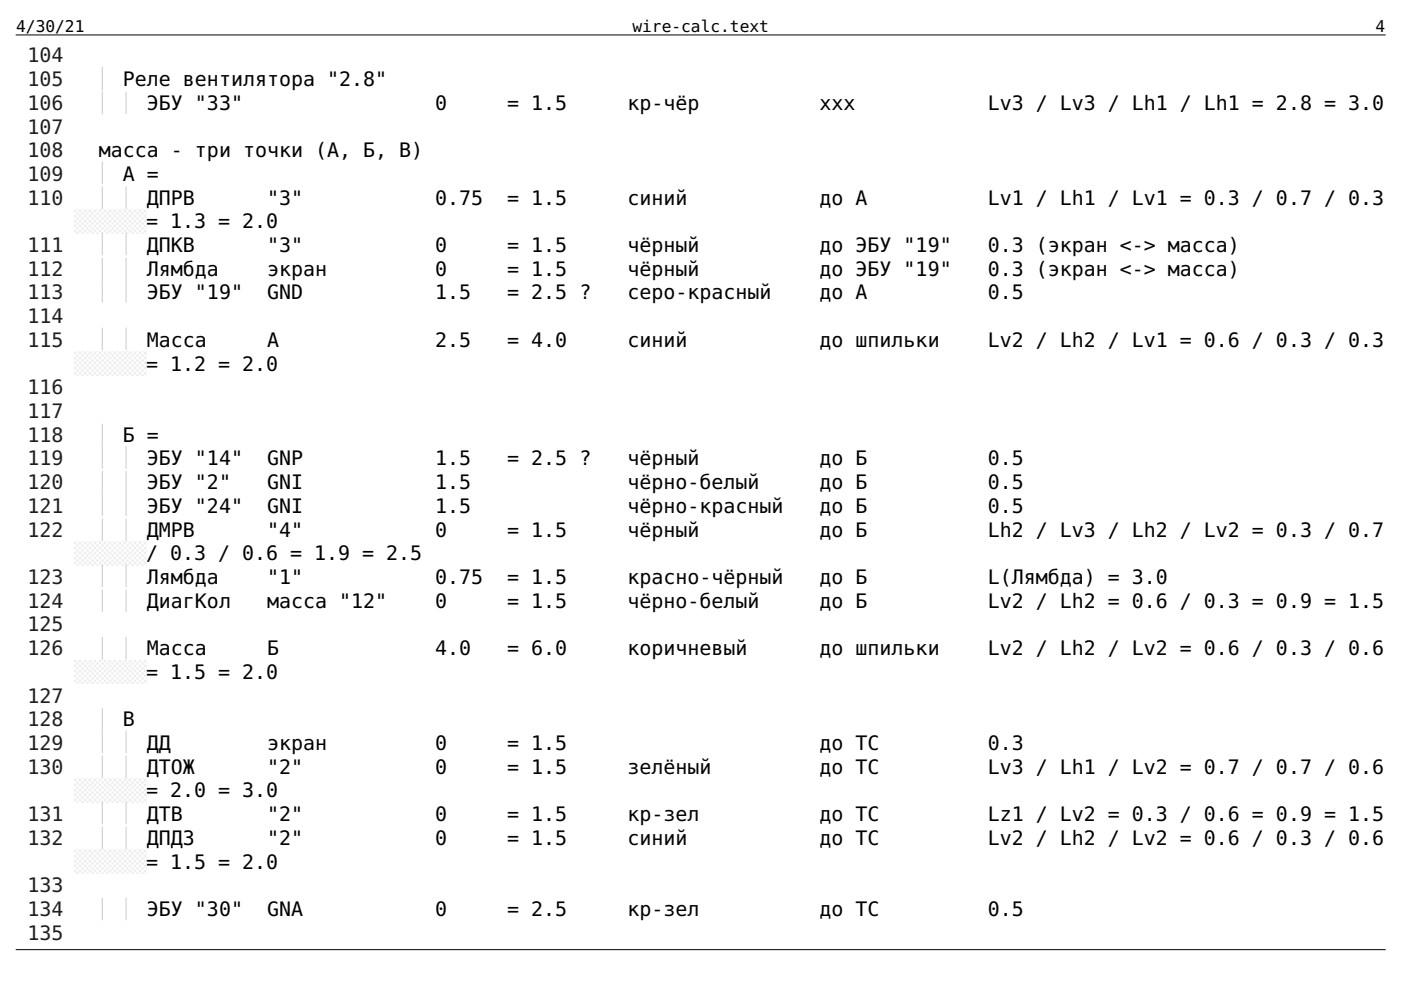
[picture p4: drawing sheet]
<svg xmlns="http://www.w3.org/2000/svg" width="297mm" height="210mm" viewBox="0 0 297 210" stroke-linecap="round" stroke-linejoin="round" font-family="sans-serif">
<defs><g id="words">
<g font-size="4.2" fill="#1f1f1f">
<text x="5.9" y="13.2">104</text>
<text x="5.9" y="18.3">105</text>
<text x="5.9" y="23.3">106</text>
<text x="5.9" y="28.3">107</text>
<text x="5.9" y="33.3">108</text>
<text x="5.9" y="38.4">109</text>
<text x="5.9" y="43.4">110</text>
<text x="5.9" y="53.4">111</text>
<text x="5.9" y="58.5">112</text>
<text x="5.9" y="63.5">113</text>
<text x="5.9" y="68.5">114</text>
<text x="5.9" y="73.6">115</text>
<text x="5.9" y="83.6">116</text>
<text x="5.9" y="88.6">117</text>
<text x="5.9" y="93.7">118</text>
<text x="5.9" y="98.7">119</text>
<text x="5.9" y="103.7">120</text>
<text x="5.9" y="108.7">121</text>
<text x="5.9" y="113.8">122</text>
<text x="5.9" y="123.8">123</text>
<text x="5.9" y="128.9">124</text>
<text x="5.9" y="133.9">125</text>
<text x="5.9" y="138.9">126</text>
<text x="5.9" y="149">127</text>
<text x="5.9" y="154">128</text>
<text x="5.9" y="159">129</text>
<text x="5.9" y="164">130</text>
<text x="5.9" y="174.1">131</text>
<text x="5.9" y="179.1">132</text>
<text x="5.9" y="189.2">133</text>
<text x="5.9" y="194.2">134</text>
<text x="5.9" y="199.2">135</text>
</g>
<g font-size="4.2">
<text x="26.1" y="18.3">Реле вентилятора &quot;2.8&quot;</text>
<text x="31.2" y="23.3">ЭБУ &quot;33&quot;</text>
<text x="92.3" y="23.3">0</text>
<text x="107.6" y="23.3">= 1.5</text>
<text x="133" y="23.3">кр-чёр</text>
<text x="173.8" y="23.3">xxx</text>
<text x="209.4" y="23.3">Lv3 / Lv3 / Lh1 / Lh1 = 2.8 = 3.0</text>
<text x="21" y="33.3">масса - три точки (А, Б, В)</text>
<text x="26.1" y="38.4">А =</text>
<text x="31.2" y="43.4">ДПРВ</text>
<text x="56.6" y="43.4">&quot;3&quot;</text>
<text x="92.3" y="43.4">0.75</text>
<text x="107.6" y="43.4">= 1.5</text>
<text x="133" y="43.4">синий</text>
<text x="173.8" y="43.4">до А</text>
<text x="209.4" y="43.4">Lv1 / Lh1 / Lv1 = 0.3 / 0.7 / 0.3</text>
<text x="31" y="48.4">= 1.3 = 2.0</text>
<text x="31.2" y="53.4">ДПКВ</text>
<text x="56.6" y="53.4">&quot;3&quot;</text>
<text x="92.3" y="53.4">0</text>
<text x="107.6" y="53.4">= 1.5</text>
<text x="133" y="53.4">чёрный</text>
<text x="173.8" y="53.4">до ЭБУ &quot;19&quot;</text>
<text x="209.4" y="53.4">0.3 (экран &lt;-&gt; масса)</text>
<text x="31.2" y="58.5">Лямбда</text>
<text x="56.6" y="58.5">экран</text>
<text x="92.3" y="58.5">0</text>
<text x="107.6" y="58.5">= 1.5</text>
<text x="133" y="58.5">чёрный</text>
<text x="173.8" y="58.5">до ЭБУ &quot;19&quot;</text>
<text x="209.4" y="58.5">0.3 (экран &lt;-&gt; масса)</text>
<text x="31.2" y="63.5">ЭБУ &quot;19&quot;</text>
<text x="56.6" y="63.5">GND</text>
<text x="92.3" y="63.5">1.5</text>
<text x="107.6" y="63.5">= 2.5 ?</text>
<text x="133" y="63.5">серо-красный</text>
<text x="173.8" y="63.5">до А</text>
<text x="209.4" y="63.5">0.5</text>
<text x="31.2" y="73.6">Масса</text>
<text x="56.6" y="73.6">А</text>
<text x="92.3" y="73.6">2.5</text>
<text x="107.6" y="73.6">= 4.0</text>
<text x="133" y="73.6">синий</text>
<text x="173.8" y="73.6">до шпильки</text>
<text x="209.4" y="73.6">Lv2 / Lh2 / Lv1 = 0.6 / 0.3 / 0.3</text>
<text x="31" y="78.6">= 1.2 = 2.0</text>
<text x="26.1" y="93.7">Б =</text>
<text x="31.2" y="98.7">ЭБУ &quot;14&quot;</text>
<text x="56.6" y="98.7">GNP</text>
<text x="92.3" y="98.7">1.5</text>
<text x="107.6" y="98.7">= 2.5 ?</text>
<text x="133" y="98.7">чёрный</text>
<text x="173.8" y="98.7">до Б</text>
<text x="209.4" y="98.7">0.5</text>
<text x="31.2" y="103.7">ЭБУ &quot;2&quot;</text>
<text x="56.6" y="103.7">GNI</text>
<text x="92.3" y="103.7">1.5</text>
<text x="133" y="103.7">чёрно-белый</text>
<text x="173.8" y="103.7">до Б</text>
<text x="209.4" y="103.7">0.5</text>
<text x="31.2" y="108.7">ЭБУ &quot;24&quot;</text>
<text x="31.2" y="113.8">ДМРВ</text>
<text x="56.6" y="108.7">GNI</text>
<text x="56.6" y="113.8">&quot;4&quot;</text>
<text x="92.3" y="108.7">1.5</text>
<text x="92.3" y="113.8">0</text>
<text x="107.6" y="113.8">= 1.5</text>
<text x="133" y="108.7">чёрно-красный</text>
<text x="133" y="113.8">чёрный</text>
<text x="173.8" y="108.7">до Б</text>
<text x="173.8" y="113.8">до Б</text>
<text x="209.4" y="108.7">0.5</text>
<text x="209.4" y="113.8">Lh2 / Lv3 / Lh2 / Lv2 = 0.3 / 0.7</text>
<text x="31" y="118.8">/ 0.3 / 0.6 = 1.9 = 2.5</text>
<text x="31.2" y="123.8">Лямбда</text>
<text x="56.6" y="123.8">&quot;1&quot;</text>
<text x="92.3" y="123.8">0.75</text>
<text x="107.6" y="123.8">= 1.5</text>
<text x="133" y="123.8">красно-чёрный</text>
<text x="173.8" y="123.8">до Б</text>
<text x="209.4" y="123.8">L(Лямбда) = 3.0</text>
<text x="31.2" y="128.9">ДиагКол</text>
<text x="56.6" y="128.9">масса &quot;12&quot;</text>
<text x="92.3" y="128.9">0</text>
<text x="107.6" y="128.9">= 1.5</text>
<text x="133" y="128.9">чёрно-белый</text>
<text x="173.8" y="128.9">до Б</text>
<text x="209.4" y="128.9">Lv2 / Lh2 = 0.6 / 0.3 = 0.9 = 1.5</text>
<text x="31" y="143.9">= 1.5 = 2.0</text>
<text x="31.2" y="138.9">Масса</text>
<text x="56.6" y="138.9">Б</text>
<text x="92.3" y="138.9">4.0</text>
<text x="107.6" y="138.9">= 6.0</text>
<text x="133" y="138.9">коричневый</text>
<text x="173.8" y="138.9">до шпильки</text>
<text x="209.4" y="138.9">Lv2 / Lh2 / Lv2 = 0.6 / 0.3 / 0.6</text>
<text x="26.1" y="154">В</text>
<text x="31.2" y="159">ДД</text>
<text x="56.6" y="159">экран</text>
<text x="92.3" y="159">0</text>
<text x="107.6" y="159">= 1.5</text>
<text x="173.8" y="159">до ТС</text>
<text x="209.4" y="159">0.3</text>
<text x="31.2" y="164">ДТОЖ</text>
<text x="56.6" y="164">&quot;2&quot;</text>
<text x="92.3" y="164">0</text>
<text x="107.6" y="164">= 1.5</text>
<text x="133" y="164">зелёный</text>
<text x="173.8" y="164">до ТС</text>
<text x="209.4" y="164">Lv3 / Lh1 / Lv2 = 0.7 / 0.7 / 0.6</text>
<text x="31" y="169.1">= 2.0 = 3.0</text>
<text x="31.2" y="174.1">ДТВ</text>
<text x="31.2" y="179.1">ДПДЗ</text>
<text x="56.6" y="174.1">&quot;2&quot;</text>
<text x="56.6" y="179.1">&quot;2&quot;</text>
<text x="92.3" y="174.1">0</text>
<text x="92.3" y="179.1">0</text>
<text x="107.6" y="174.1">= 1.5</text>
<text x="107.6" y="179.1">= 1.5</text>
<text x="133" y="174.1">кр-зел</text>
<text x="133" y="179.1">синий</text>
<text x="173.8" y="174.1">до ТС</text>
<text x="173.8" y="179.1">до ТС</text>
<text x="209.4" y="174.1">Lz1 / Lv2 = 0.3 / 0.6 = 0.9 = 1.5</text>
<text x="209.4" y="179.1">Lv2 / Lh2 / Lv2 = 0.6 / 0.3 / 0.6</text>
<text x="31" y="184.2">= 1.5 = 2.0</text>
<text x="31.2" y="194.2">ЭБУ &quot;30&quot;</text>
<text x="56.6" y="194.2">GNA</text>
<text x="92.3" y="194.2">0</text>
<text x="107.6" y="194.2">= 2.5</text>
<text x="133" y="194.2">кр-зел</text>
<text x="173.8" y="194.2">до ТС</text>
<text x="209.4" y="194.2">0.5</text>
</g>
<g font-size="3.4">
<text x="3.4" y="6.9">4/30/21</text>
<text x="134.1" y="6.9">wire-calc.text</text>
<text x="291.6" y="6.9">4</text>
</g>
</g></defs>
<path d="M3.4 7.4h290.3M3.4 201.3h290.3" fill="none" stroke="#000" stroke-width=".21"/>
<path d="M21.7 14.3v4.8M21.7 34.4v4.8" fill="none" stroke="#d2d2d2" stroke-width=".26" stroke-dasharray=".3 .3"/>
<path d="M21.7 19.3v4.8M26.7 19.3v4.8M21.7 39.4v4.8M26.7 39.4v4.8" fill="none" stroke="#d2d2d2" stroke-width=".26" stroke-dasharray=".3 .3" stroke-dashoffset=".3"/>
<path d="M15.9 44.5h15.1v5h-15.1z" fill="#ededed"/>
<path d="M21.7 49.5v4.7M21.7 59.5v4.8M26.7 49.5v4.7M26.7 59.5v4.8M21.7 69.6v4.7M26.7 69.6v4.7" fill="none" stroke="#d2d2d2" stroke-width=".26" stroke-dasharray=".3 .3"/>
<path d="M21.7 54.5v4.8M26.7 54.5v4.8" fill="none" stroke="#d2d2d2" stroke-width=".26" stroke-dasharray=".3 .3" stroke-dashoffset=".3"/>
<path d="M15.9 74.6h15.1v5h-15.1z" fill="#ededed"/>
<path d="M21.7 89.7v4.8M21.7 99.7v4.8M26.7 99.7v4.8M21.7 109.8v4.8M26.7 109.8v4.8" fill="none" stroke="#d2d2d2" stroke-width=".26" stroke-dasharray=".3 .3" stroke-dashoffset=".3"/>
<path d="M21.7 94.7v4.8M26.7 94.7v4.8M21.7 104.8v4.7M26.7 104.8v4.7" fill="none" stroke="#d2d2d2" stroke-width=".26" stroke-dasharray=".3 .3"/>
<path d="M15.9 114.8h15.1v5.1h-15.1z" fill="#ededed"/>
<path d="M21.7 119.9v4.7M26.7 119.9v4.7" fill="none" stroke="#d2d2d2" stroke-width=".26" stroke-dasharray=".3 .3"/>
<path d="M21.7 124.9v4.7M21.7 134.9v4.8M26.7 124.9v4.7M26.7 134.9v4.8" fill="none" stroke="#d2d2d2" stroke-width=".26" stroke-dasharray=".3 .3" stroke-dashoffset=".3"/>
<path d="M15.9 140h15.1v5h-15.1z" fill="#ededed"/>
<path d="M21.7 150v4.8M21.7 160.1v4.7M26.7 160.1v4.7" fill="none" stroke="#d2d2d2" stroke-width=".26" stroke-dasharray=".3 .3" stroke-dashoffset=".3"/>
<path d="M21.7 155v4.8M26.7 155v4.8" fill="none" stroke="#d2d2d2" stroke-width=".26" stroke-dasharray=".3 .3"/>
<path d="M15.9 165.1h15.1v5h-15.1z" fill="#ededed"/>
<path d="M21.7 170.1v4.8M26.7 170.1v4.8" fill="none" stroke="#d2d2d2" stroke-width=".26" stroke-dasharray=".3 .3"/>
<path d="M21.7 175.2v4.7M26.7 175.2v4.7" fill="none" stroke="#d2d2d2" stroke-width=".26" stroke-dasharray=".3 .3" stroke-dashoffset=".3"/>
<path d="M15.9 180.2h15.1v5h-15.1z" fill="#ededed"/>
<path d="M21.7 190.2v4.8M26.7 190.2v4.8" fill="none" stroke="#d2d2d2" stroke-width=".26" stroke-dasharray=".3 .3" stroke-dashoffset=".3"/>
<use href="#words"/>
</svg>
